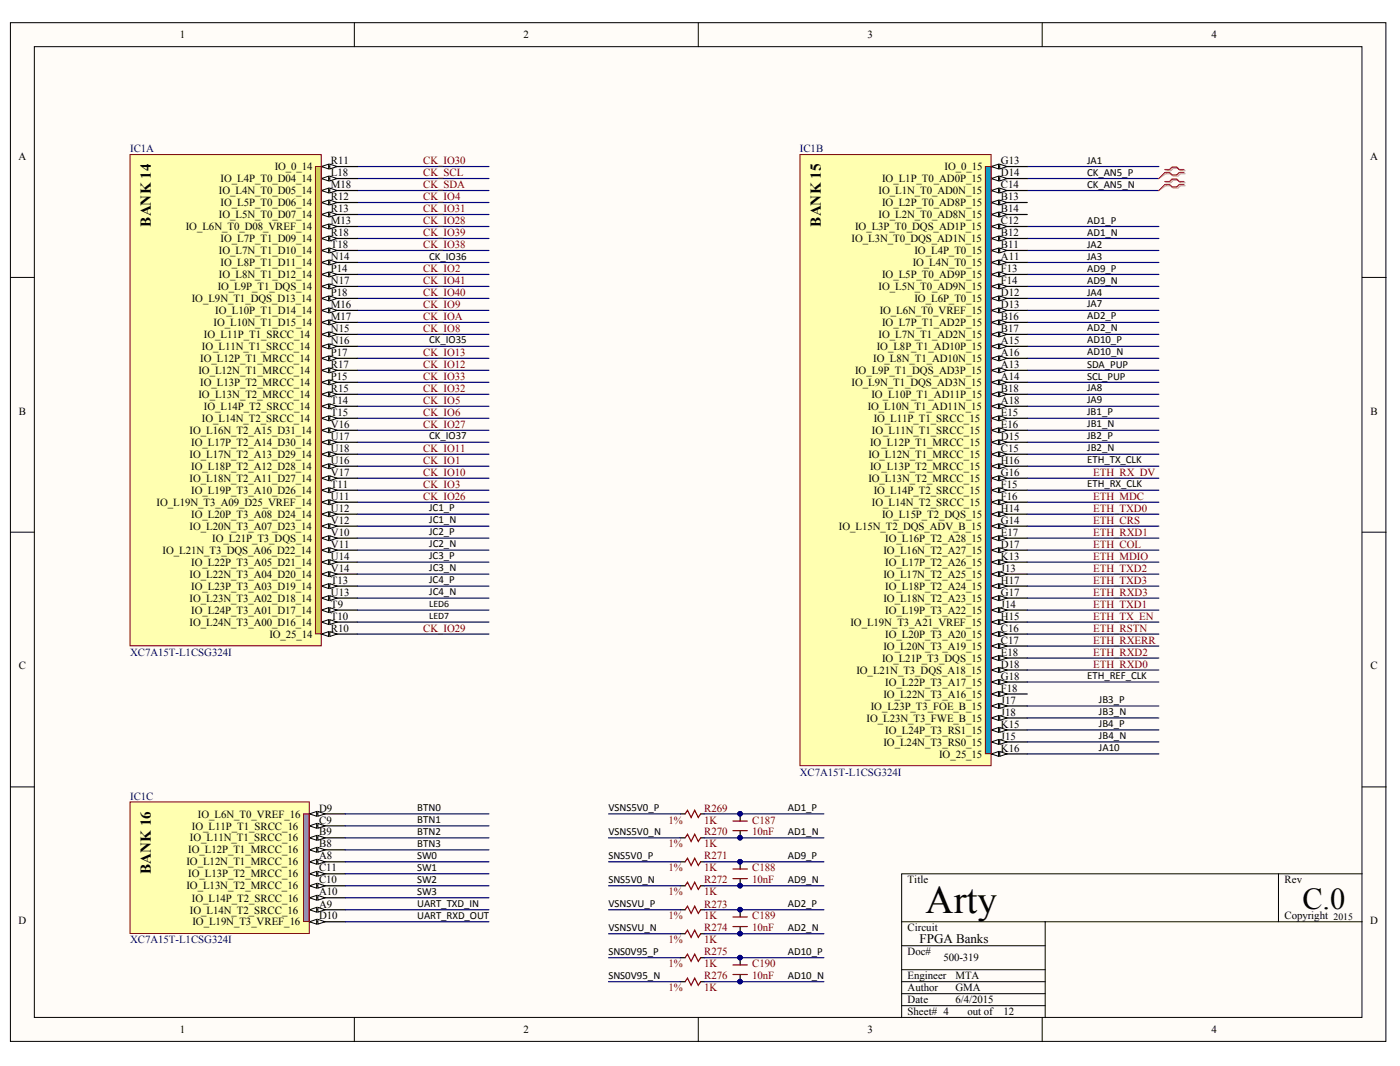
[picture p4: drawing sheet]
<svg xmlns="http://www.w3.org/2000/svg" width="267mm" height="203mm" viewBox="0 0 267 203" stroke-linecap="round" stroke-linejoin="round" font-family="sans-serif">
<defs><g id="words">
<text font-size="7.4" x="176.6" y="174.1">Arty</text>
<text font-size="5.8" x="248.4" y="173.3">C.0</text>
<g font-size="2.9">
<text x="28.8" y="43.2" transform="rotate(-90 28.8 43.2)">BANK 14</text>
<text x="156.5" y="43.2" transform="rotate(-90 156.5 43.2)">BANK 15</text>
<text x="28.8" y="166.6" transform="rotate(-90 28.8 166.6)">BANK 16</text>
</g>
<text font-size="2.5" x="175.4" y="179.8">FPGA Banks</text>
<g font-size="2.1">
<text x="34.3" y="7.3">1</text>
<text x="99.9" y="7.3">2</text>
<text x="165.5" y="7.3">3</text>
<text x="231.1" y="7.3">4</text>
<text x="3.5" y="30.4">A</text>
<text x="42.1" y="34.7">IO_L4P_T0_D04_14</text>
<text x="52.4" y="32.5">IO_0_14</text>
<text x="63.1" y="31.3">R11</text>
<text x="63.1" y="33.6">L18</text>
<text x="63.1" y="35.9">M18</text>
<text x="168.3" y="34.7">IO_L1P_T0_AD0P_15</text>
<text x="180.2" y="32.5">IO_0_15</text>
<text x="190.9" y="31.3">G13</text>
<text x="190.9" y="33.6">D14</text>
<text x="190.9" y="35.9">C14</text>
<text x="207.4" y="31.2">JA1</text>
<text x="207.4" y="33.5">CK_AN5_P</text>
<text x="207.4" y="35.8">CK_AN5_N</text>
<text x="261.4" y="30.4">A</text>
<text x="41.7" y="37">IO_L4N_T0_D05_14</text>
<text x="41.7" y="41.6">IO_L5N_T0_D07_14</text>
<text x="42.1" y="39.3">IO_L5P_T0_D06_14</text>
<text x="63.1" y="38.2">R12</text>
<text x="63.1" y="40.4">R13</text>
<text x="167.6" y="37">IO_L1N_T0_AD0N_15</text>
<text x="167.6" y="41.6">IO_L2N_T0_AD8N_15</text>
<text x="168.3" y="39.3">IO_L2P_T0_AD8P_15</text>
<text x="190.9" y="38.2">B13</text>
<text x="190.9" y="40.4">B14</text>
<text x="35.4" y="43.9">IO_L6N_T0_D08_VREF_14</text>
<text x="42.1" y="46.1">IO_L7P_T1_D09_14</text>
<text x="63.1" y="42.7">M13</text>
<text x="63.1" y="45">R18</text>
<text x="63.1" y="47.3">T18</text>
<text x="162.4" y="46.1">IO_L3N_T0_DQS_AD1N_15</text>
<text x="163.1" y="43.9">IO_L3P_T0_DQS_AD1P_15</text>
<text x="190.9" y="42.7">C12</text>
<text x="190.9" y="45">B12</text>
<text x="190.9" y="47.3">B11</text>
<text x="207.4" y="47.2">JA2</text>
<text x="207.4" y="44.9">AD1_N</text>
<text x="207.4" y="42.6">AD1_P</text>
<text x="41.7" y="48.4">IO_L7N_T1_D10_14</text>
<text x="41.7" y="53">IO_L8N_T1_D12_14</text>
<text x="42.1" y="50.7">IO_L8P_T1_D11_14</text>
<text x="63.1" y="49.6">N14</text>
<text x="63.1" y="51.8">P14</text>
<text x="81.9" y="49.5">CK_IO36</text>
<text x="168.3" y="53">IO_L5P_T0_AD9P_15</text>
<text x="174.1" y="50.7">IO_L4N_T0_15</text>
<text x="174.4" y="48.4">IO_L4P_T0_15</text>
<text x="190.9" y="49.6">A11</text>
<text x="190.9" y="51.8">F13</text>
<text x="207.4" y="49.5">JA3</text>
<text x="207.4" y="51.8">AD9_P</text>
<text x="36.6" y="57.6">IO_L9N_T1_DQS_D13_14</text>
<text x="41.1" y="59.9">IO_L10P_T1_D14_14</text>
<text x="41.5" y="55.3">IO_L9P_T1_DQS_14</text>
<text x="63.1" y="54.1">N17</text>
<text x="63.1" y="56.5">P18</text>
<text x="63.1" y="58.7">M16</text>
<text x="167.6" y="55.3">IO_L5N_T0_AD9N_15</text>
<text x="167.8" y="59.9">IO_L6N_T0_VREF_15</text>
<text x="174.4" y="57.6">IO_L6P_T0_15</text>
<text x="190.9" y="54.1">F14</text>
<text x="190.9" y="56.5">D12</text>
<text x="190.9" y="58.7">D13</text>
<text x="207.4" y="56.3">JA4</text>
<text x="207.4" y="58.6">JA7</text>
<text x="207.4" y="54">AD9_N</text>
<text x="38.9" y="64.4">IO_L11P_T1_SRCC_14</text>
<text x="40.7" y="62.2">IO_L10N_T1_D15_14</text>
<text x="63.1" y="61">M17</text>
<text x="63.1" y="63.3">N15</text>
<text x="63.1" y="65.6">N16</text>
<text x="81.9" y="65.5">CK_IO35</text>
<text x="167.6" y="64.4">IO_L7N_T1_AD2N_15</text>
<text x="168.3" y="62.2">IO_L7P_T1_AD2P_15</text>
<text x="190.9" y="61">B16</text>
<text x="190.9" y="63.3">B17</text>
<text x="190.9" y="65.6">A15</text>
<text x="207.4" y="63.2">AD2_N</text>
<text x="207.4" y="60.9">AD2_P</text>
<text x="207.4" y="65.5">AD10_P</text>
<text x="37.8" y="71.3">IO_L12N_T1_MRCC_14</text>
<text x="38.2" y="69">IO_L12P_T1_MRCC_14</text>
<text x="38.5" y="66.7">IO_L11N_T1_SRCC_14</text>
<text x="63.1" y="67.9">P17</text>
<text x="63.1" y="70.1">R17</text>
<text x="163.1" y="71.3">IO_L9P_T1_DQS_AD3P_15</text>
<text x="166.6" y="69">IO_L8N_T1_AD10N_15</text>
<text x="167.2" y="66.7">IO_L8P_T1_AD10P_15</text>
<text x="190.9" y="67.9">A16</text>
<text x="190.9" y="70.1">A13</text>
<text x="207.4" y="70.1">SDA_PUP</text>
<text x="207.4" y="67.7">AD10_N</text>
<text x="37.8" y="75.8">IO_L13N_T2_MRCC_14</text>
<text x="38.2" y="73.6">IO_L13P_T2_MRCC_14</text>
<text x="63.1" y="72.4">P15</text>
<text x="63.1" y="74.7">R15</text>
<text x="63.1" y="77">T14</text>
<text x="162.4" y="73.6">IO_L9N_T1_DQS_AD3N_15</text>
<text x="166.2" y="75.8">IO_L10P_T1_AD11P_15</text>
<text x="190.9" y="72.4">A14</text>
<text x="190.9" y="74.7">B18</text>
<text x="190.9" y="77">A18</text>
<text x="207.4" y="74.6">JA8</text>
<text x="207.4" y="76.9">JA9</text>
<text x="207.4" y="72.3">SCL_PUP</text>
<text x="3.6" y="79">B</text>
<text x="36.2" y="82.7">IO_L16N_T2_A15_D31_14</text>
<text x="38.5" y="80.4">IO_L14N_T2_SRCC_14</text>
<text x="38.9" y="78.1">IO_L14P_T2_SRCC_14</text>
<text x="63.1" y="79.3">T15</text>
<text x="63.1" y="81.6">V16</text>
<text x="63.1" y="83.9">U17</text>
<text x="81.9" y="83.8">CK_IO37</text>
<text x="165.5" y="78.1">IO_L10N_T1_AD11N_15</text>
<text x="166.3" y="82.7">IO_L11N_T1_SRCC_15</text>
<text x="166.7" y="80.4">IO_L11P_T1_SRCC_15</text>
<text x="190.9" y="79.3">E15</text>
<text x="190.9" y="81.6">E16</text>
<text x="190.9" y="83.9">D15</text>
<text x="207.4" y="79.2">JB1_P</text>
<text x="207.4" y="81.5">JB1_N</text>
<text x="207.4" y="83.8">JB2_P</text>
<text x="261.4" y="79">B</text>
<text x="36.2" y="87.3">IO_L17N_T2_A13_D29_14</text>
<text x="36.5" y="85">IO_L17P_T2_A14_D30_14</text>
<text x="36.5" y="89.6">IO_L18P_T2_A12_D28_14</text>
<text x="63.1" y="86.2">U18</text>
<text x="63.1" y="88.4">U16</text>
<text x="165.6" y="87.3">IO_L12N_T1_MRCC_15</text>
<text x="166" y="85">IO_L12P_T1_MRCC_15</text>
<text x="166" y="89.6">IO_L13P_T2_MRCC_15</text>
<text x="190.9" y="86.2">C15</text>
<text x="190.9" y="88.4">H16</text>
<text x="207.4" y="88.3">ETH_TX_CLK</text>
<text x="207.4" y="86">JB2_N</text>
<text x="36.2" y="91.9">IO_L18N_T2_A11_D27_14</text>
<text x="36.5" y="94.1">IO_L19P_T3_A10_D26_14</text>
<text x="63.1" y="90.7">V17</text>
<text x="63.1" y="93">T11</text>
<text x="63.1" y="95.3">U11</text>
<text x="165.6" y="91.9">IO_L13N_T2_MRCC_15</text>
<text x="166.7" y="94.1">IO_L14P_T2_SRCC_15</text>
<text x="190.9" y="90.7">G16</text>
<text x="190.9" y="93">F15</text>
<text x="190.9" y="95.3">F16</text>
<text x="207.4" y="92.9">ETH_RX_CLK</text>
<text x="29.9" y="96.4">IO_L19N_T3_A09_D25_VREF_14</text>
<text x="36.2" y="101">IO_L20N_T3_A07_D23_14</text>
<text x="36.5" y="98.7">IO_L20P_T3_A08_D24_14</text>
<text x="63.1" y="97.6">U12</text>
<text x="63.1" y="99.8">V12</text>
<text x="81.9" y="97.4">JC1_P</text>
<text x="81.9" y="99.8">JC1_N</text>
<text x="160" y="101">IO_L15N_T2_DQS_ADV_B_15</text>
<text x="166.3" y="96.4">IO_L14N_T2_SRCC_15</text>
<text x="168.3" y="98.7">IO_L15P_T2_DQS_15</text>
<text x="190.9" y="97.6">H14</text>
<text x="190.9" y="99.8">G14</text>
<text x="31" y="105.6">IO_L21N_T3_DQS_A06_D22_14</text>
<text x="36.5" y="107.8">IO_L22P_T3_A05_D21_14</text>
<text x="40.5" y="103.3">IO_L21P_T3_DQS_14</text>
<text x="63.1" y="102.1">V10</text>
<text x="63.1" y="104.4">V11</text>
<text x="63.1" y="106.7">U14</text>
<text x="81.9" y="102">JC2_P</text>
<text x="81.9" y="104.3">JC2_N</text>
<text x="81.9" y="106.6">JC3_P</text>
<text x="168.5" y="105.6">IO_L16N_T2_A27_15</text>
<text x="168.9" y="103.3">IO_L16P_T2_A28_15</text>
<text x="168.9" y="107.8">IO_L17P_T2_A26_15</text>
<text x="190.9" y="102.1">E17</text>
<text x="190.9" y="104.4">D17</text>
<text x="190.9" y="106.7">K13</text>
<text x="36.2" y="110.1">IO_L22N_T3_A04_D20_14</text>
<text x="36.5" y="112.4">IO_L23P_T3_A03_D19_14</text>
<text x="63.1" y="109">V14</text>
<text x="63.1" y="111.3">T13</text>
<text x="63.1" y="113.6">U13</text>
<text x="81.9" y="108.9">JC3_N</text>
<text x="81.9" y="111.2">JC4_P</text>
<text x="81.9" y="113.5">JC4_N</text>
<text x="168.5" y="110.1">IO_L17N_T2_A25_15</text>
<text x="168.9" y="112.4">IO_L18P_T2_A24_15</text>
<text x="190.9" y="109">J13</text>
<text x="190.9" y="111.3">H17</text>
<text x="190.9" y="113.6">G17</text>
<text x="36.2" y="114.7">IO_L23N_T3_A02_D18_14</text>
<text x="36.2" y="119.3">IO_L24N_T3_A00_D16_14</text>
<text x="36.5" y="117">IO_L24P_T3_A01_D17_14</text>
<text x="63.1" y="115.9">T9</text>
<text x="63.1" y="118.1">T10</text>
<text x="162.2" y="119.3">IO_L19N_T3_A21_VREF_15</text>
<text x="168.5" y="114.7">IO_L18N_T2_A23_15</text>
<text x="168.9" y="117">IO_L19P_T3_A22_15</text>
<text x="190.9" y="115.9">J14</text>
<text x="190.9" y="118.1">H15</text>
<text x="51.4" y="121.6">IO_25_14</text>
<text x="63.1" y="120.4">R10</text>
<text x="168.5" y="123.9">IO_L20N_T3_A19_15</text>
<text x="168.9" y="121.6">IO_L20P_T3_A20_15</text>
<text x="190.9" y="120.4">C16</text>
<text x="190.9" y="122.7">C17</text>
<text x="190.9" y="125">E18</text>
<text x="3.6" y="127.6">C</text>
<text x="163.4" y="128.4">IO_L21N_T3_DQS_A18_15</text>
<text x="168.3" y="126.1">IO_L21P_T3_DQS_15</text>
<text x="168.9" y="130.7">IO_L22P_T3_A17_15</text>
<text x="190.9" y="127.3">D18</text>
<text x="190.9" y="129.6">G18</text>
<text x="190.9" y="131.8">F18</text>
<text x="207.4" y="129.5">ETH_REF_CLK</text>
<text x="261.4" y="127.6">C</text>
<text x="165.3" y="137.5">IO_L23N_T3_FWE_B_15</text>
<text x="166.1" y="135.3">IO_L23P_T3_FOE_B_15</text>
<text x="168.5" y="133">IO_L22N_T3_A16_15</text>
<text x="190.9" y="134.1">J17</text>
<text x="190.9" y="136.4">J18</text>
<text x="209.6" y="134">JB3_P</text>
<text x="209.6" y="136.3">JB3_N</text>
<text x="168.5" y="142.1">IO_L24N_T3_RS0_15</text>
<text x="168.9" y="139.8">IO_L24P_T3_RS1_15</text>
<text x="190.9" y="138.7">K15</text>
<text x="190.9" y="141">J15</text>
<text x="190.9" y="143.3">K16</text>
<text x="209.6" y="143.2">JA10</text>
<text x="209.6" y="140.9">JB4_N</text>
<text x="209.6" y="138.6">JB4_P</text>
<text x="179.1" y="144.4">IO_25_15</text>
<text x="37.8" y="155.8">IO_L6N_T0_VREF_16</text>
<text x="60.9" y="154.7">D9</text>
<text x="79.6" y="154.6">BTN0</text>
<text x="116.1" y="154.6">VSNS5V0_P</text>
<text x="150.3" y="154.6">AD1_P</text>
<text x="36.2" y="160.4">IO_L11N_T1_SRCC_16</text>
<text x="36.6" y="158.1">IO_L11P_T1_SRCC_16</text>
<text x="60.9" y="157">C9</text>
<text x="60.9" y="159.3">B9</text>
<text x="60.9" y="161.5">B8</text>
<text x="79.6" y="161.5">BTN3</text>
<text x="79.6" y="156.9">BTN1</text>
<text x="79.6" y="159.2">BTN2</text>
<text x="116.1" y="159.2">VSNS5V0_N</text>
<text x="150.3" y="159.2">AD1_N</text>
<text x="35.6" y="165">IO_L12N_T1_MRCC_16</text>
<text x="35.9" y="162.7">IO_L12P_T1_MRCC_16</text>
<text x="35.9" y="167.2">IO_L13P_T2_MRCC_16</text>
<text x="60.9" y="163.8">A8</text>
<text x="60.9" y="166.1">C11</text>
<text x="79.6" y="163.7">SW0</text>
<text x="79.6" y="166">SW1</text>
<text x="116.1" y="163.7">SNS5V0_P</text>
<text x="150.3" y="163.7">AD9_P</text>
<text x="35.6" y="169.5">IO_L13N_T2_MRCC_16</text>
<text x="36.6" y="171.9">IO_L14P_T2_SRCC_16</text>
<text x="60.9" y="168.4">C10</text>
<text x="60.9" y="170.7">A10</text>
<text x="60.9" y="173">A9</text>
<text x="79.6" y="168.3">SW2</text>
<text x="79.6" y="170.6">SW3</text>
<text x="79.6" y="172.9">UART_TXD_IN</text>
<text x="116.1" y="168.3">SNS5V0_N</text>
<text x="116.1" y="172.9">VSNSVU_P</text>
<text x="150.3" y="168.3">AD9_N</text>
<text x="150.3" y="172.9">AD2_P</text>
<text x="173.1" y="168.4">Title</text>
<text x="245" y="168.4">Rev</text>
<text x="3.5" y="176.1">D</text>
<text x="36.2" y="174.1">IO_L14N_T2_SRCC_16</text>
<text x="36.7" y="176.4">IO_L19N_T3_VREF_16</text>
<text x="60.9" y="175.3">D10</text>
<text x="79.6" y="175.1">UART_RXD_OUT</text>
<text x="116.1" y="177.4">VSNSVU_N</text>
<text x="150.3" y="177.4">AD2_N</text>
<text x="173.1" y="177.6">Circuit</text>
<text x="245" y="175.3">Copyright 2015</text>
<text x="261.4" y="176.1">D</text>
<text x="116.1" y="182">SNS0V95_P</text>
<text x="150.3" y="182">AD10_P</text>
<text x="173.1" y="182.1">Doc#</text>
<text x="180" y="183.3">500-319</text>
<text x="116.1" y="186.6">SNS0V95_N</text>
<text x="150.3" y="186.6">AD10_N</text>
<text x="173.1" y="186.7">Engineer</text>
<text x="173.1" y="189">Author</text>
<text x="173.1" y="191.2">Date</text>
<text x="182.3" y="189">GMA</text>
<text x="182.3" y="186.7">MTA</text>
<text x="182.3" y="191.2">6/4/2015</text>
<text x="34.3" y="197">1</text>
<text x="99.9" y="197">2</text>
<text x="165.5" y="197">3</text>
<text x="173.1" y="193.5">Sheet# 4</text>
<text x="184.5" y="193.5">out of</text>
<text x="191.4" y="193.5">12</text>
<text x="231.1" y="197">4</text>
</g>
<g font-size="2.1" fill="#000080">
<text x="24.8" y="29">IC1A</text>
<text x="152.6" y="29">IC1B</text>
<text x="24.8" y="125">XC7A15T-L1CSG324I</text>
<text x="152.6" y="147.9">XC7A15T-L1CSG324I</text>
<text x="24.8" y="152.4">IC1C</text>
<text x="24.8" y="179.8">XC7A15T-L1CSG324I</text>
</g>
<g font-size="2.1" fill="#800000">
<text x="80.7" y="33.6">CK_SCL</text>
<text x="80.7" y="35.9">CK_SDA</text>
<text x="80.7" y="31.3">CK_IO30</text>
<text x="80.7" y="38.2">CK_IO4</text>
<text x="80.7" y="40.4">CK_IO31</text>
<text x="80.7" y="42.7">CK_IO28</text>
<text x="80.7" y="45">CK_IO39</text>
<text x="80.7" y="47.3">CK_IO38</text>
<text x="80.7" y="51.8">CK_IO2</text>
<text x="80.7" y="58.7">CK_IO9</text>
<text x="80.7" y="54.1">CK_IO41</text>
<text x="80.7" y="56.5">CK_IO40</text>
<text x="80.7" y="61">CK_IOA</text>
<text x="80.7" y="63.3">CK_IO8</text>
<text x="80.7" y="67.9">CK_IO13</text>
<text x="80.7" y="70.1">CK_IO12</text>
<text x="80.7" y="72.4">CK_IO33</text>
<text x="80.7" y="74.7">CK_IO32</text>
<text x="80.7" y="77">CK_IO5</text>
<text x="80.7" y="79.3">CK_IO6</text>
<text x="80.7" y="81.6">CK_IO27</text>
<text x="80.7" y="88.4">CK_IO1</text>
<text x="80.7" y="86.2">CK_IO11</text>
<text x="80.7" y="93">CK_IO3</text>
<text x="80.7" y="95.3">CK_IO26</text>
<text x="80.7" y="90.7">CK_IO10</text>
<text x="208.5" y="95.3">ETH_MDC</text>
<text x="208.5" y="90.7">ETH_RX_DV</text>
<text x="208.5" y="99.8">ETH_CRS</text>
<text x="208.5" y="97.6">ETH_TXD0</text>
<text x="208.5" y="104.4">ETH_COL</text>
<text x="208.5" y="102.1">ETH_RXD1</text>
<text x="208.5" y="106.7">ETH_MDIO</text>
<text x="208.5" y="113.6">ETH_RXD3</text>
<text x="208.5" y="111.3">ETH_TXD3</text>
<text x="208.5" y="109">ETH_TXD2</text>
<text x="208.5" y="118.1">ETH_TX_EN</text>
<text x="208.5" y="115.9">ETH_TXD1</text>
<text x="80.7" y="120.4">CK_IO29</text>
<text x="208.5" y="120.4">ETH_RSTN</text>
<text x="208.5" y="122.7">ETH_RXERR</text>
<text x="208.5" y="125">ETH_RXD2</text>
<text x="208.5" y="127.3">ETH_RXD0</text>
<text x="134.3" y="154.7">R269</text>
<text x="127.5" y="157">1%</text>
<text x="127.5" y="161.5">1%</text>
<text x="134.3" y="157">1K</text>
<text x="134.3" y="161.5">1K</text>
<text x="134.3" y="159.3">R270</text>
<text x="143.5" y="159.3">10nF</text>
<text x="143.5" y="157">C187</text>
<text x="127.5" y="166.1">1%</text>
<text x="134.3" y="166.1">1K</text>
<text x="134.3" y="163.8">R271</text>
<text x="143.5" y="166.1">C188</text>
<text x="127.5" y="170.7">1%</text>
<text x="134.3" y="170.7">1K</text>
<text x="134.3" y="168.4">R272</text>
<text x="134.3" y="173">R273</text>
<text x="143.5" y="168.4">10nF</text>
<text x="127.5" y="175.3">1%</text>
<text x="127.5" y="179.8">1%</text>
<text x="134.3" y="175.3">1K</text>
<text x="134.3" y="179.8">1K</text>
<text x="134.3" y="177.6">R274</text>
<text x="143.5" y="177.6">10nF</text>
<text x="143.5" y="175.3">C189</text>
<text x="127.5" y="184.4">1%</text>
<text x="134.3" y="184.4">1K</text>
<text x="134.3" y="182.1">R275</text>
<text x="143.5" y="184.4">C190</text>
<text x="127.5" y="189">1%</text>
<text x="134.3" y="189">1K</text>
<text x="134.3" y="186.7">R276</text>
<text x="143.5" y="186.7">10nF</text>
</g>
<g font-size="1.9">
<text x="81.9" y="118.1">LED7</text>
<text x="81.9" y="115.8">LED6</text>
</g>
</g></defs>
<g fill="#fffcf8" stroke="#000" stroke-width=".19">
<path d="M2 4.3h262.4v194.2h-262.4z"/>
<path d="M6.6 8.9h253.2v185h-253.2z"/>
</g>
<g fill="none" stroke="#000" stroke-width=".19">
<path d="M67.6 4.3v4.6M133.2 4.3v4.6M198.8 4.3v4.6M2 52.9h4.6M259.8 52.9h4.6M2 101.4h4.6M259.8 101.4h4.6M2 150h4.6M259.8 150h4.6M172 175.7h87.8M199.4 175.7v18.3M243.9 166.6v9.1"/>
<path d="M259.8 166.6h-87.8v27.4M67.6 194v4.6M133.2 194v4.6M172 189.4h27.4M172 191.7h27.4M172 180.3h27.4M172 187.1h27.4M172 184.8h27.4M198.8 194v4.6"/>
</g>
<g fill="none" stroke="#000080" stroke-width=".23">
<path d="M68.2 31.7h25.1M68.2 34h25.1M68.2 36.3h25.1M68.2 38.6h25.1M196 31.7h25.1M196 34h25.1M196 36.3h25.1M68.2 40.9h25.1M68.2 43.2h25.1M68.2 45.5h25.1M68.2 47.7h25.1M68.2 50h25.1"/>
<path d="M68.2 52.3h25.1M68.2 54.6h25.1M68.2 56.9h25.1M68.2 59.2h25.1M196 43.2h25.1M196 45.5h25.1M196 47.7h25.1M196 50h25.1M196 52.3h25.1M196 54.6h25.1M196 56.9h25.1M196 59.2h25.1"/>
<path d="M68.2 61.5h25.1M68.2 63.7h25.1M68.2 66h25.1M68.2 68.3h25.1M68.2 70.6h25.1M68.2 72.9h25.1M68.2 75.2h25.1M68.2 77.4h25.1M68.2 79.7h25.1M196 61.5h25.1M196 63.7h25.1M196 66h25.1"/>
<path d="M196 68.3h25.1M196 70.6h25.1M196 72.9h25.1M196 75.2h25.1M196 77.4h25.1M196 79.7h25.1M68.2 82h25.1M68.2 84.3h25.1M68.2 86.6h25.1M68.2 88.9h25.1M68.2 91.2h25.1M68.2 93.4h25.1"/>
<path d="M68.2 95.7h25.1M68.2 98h25.1M196 82h25.1M196 84.3h25.1M196 86.6h25.1M196 88.9h25.1M196 91.2h25.1M196 93.4h25.1M196 95.7h25.1M196 98h25.1M68.2 100.3h25.1M68.2 102.6h25.1"/>
<path d="M68.2 104.9h25.1M68.2 107.2h25.1M68.2 109.4h25.1M68.2 111.7h25.1M68.2 114h25.1M68.2 116.3h25.1M68.2 118.6h25.1M196 100.3h25.1M196 102.6h25.1M196 104.9h25.1M196 107.2h25.1M196 109.4h25.1"/>
<path d="M196 111.7h25.1M196 114h25.1M196 116.3h25.1M196 118.6h25.1M68.2 120.9h25.1M196 120.9h25.1M196 123.1h25.1M196 125.4h25.1M196 127.7h25.1M196 130h25.1M196 134.6h25.1M196 136.9h25.1"/>
<path d="M196 139.1h25.1M196 141.4h25.1M196 143.7h25.1"/>
</g>
<path d="M24.8 29.5h36.5v93.6h-36.5z" fill="#ffffb0" stroke="#800000" stroke-width=".19"/>
<path d="M61.3 31.7h6.9" fill="none" stroke="#000" stroke-width=".23"/>
<g fill="#fffcf8" stroke="#000" stroke-width=".19">
<path d="M61.3 31.7l1.4-.4v.9z"/>
<path d="M62.9 31.3l1.4 .4-1.4 .5z"/>
</g>
<path d="M61.3 34h6.9" fill="none" stroke="#000" stroke-width=".23"/>
<g fill="#fffcf8" stroke="#000" stroke-width=".19">
<path d="M61.3 34l1.4-.4v.9z"/>
<path d="M62.9 33.6l1.4 .4-1.4 .5z"/>
</g>
<path d="M61.3 36.3h6.9" fill="none" stroke="#000" stroke-width=".23"/>
<g fill="#fffcf8" stroke="#000" stroke-width=".19">
<path d="M61.3 36.3l1.4-.4v.9z"/>
<path d="M62.9 35.9l1.4 .4-1.4 .5z"/>
</g>
<path d="M61.3 38.6h6.9" fill="none" stroke="#000" stroke-width=".23"/>
<g fill="#fffcf8" stroke="#000" stroke-width=".19">
<path d="M61.3 38.6l1.4-.5v1z"/>
<path d="M62.9 38.1l1.4 .5-1.4 .5z"/>
</g>
<path d="M61.3 40.9h6.9" fill="none" stroke="#000" stroke-width=".23"/>
<g fill="#fffcf8" stroke="#000" stroke-width=".19">
<path d="M61.3 40.9l1.4-.5v.9z"/>
<path d="M62.9 40.4l1.4 .5-1.4 .4z"/>
</g>
<path d="M61.3 43.2h6.9" fill="none" stroke="#000" stroke-width=".23"/>
<g fill="#fffcf8" stroke="#000" stroke-width=".19">
<path d="M61.3 43.2l1.4-.5v.9z"/>
<path d="M62.9 42.7l1.4 .5-1.4 .4z"/>
</g>
<path d="M61.3 45.5h6.9" fill="none" stroke="#000" stroke-width=".23"/>
<g fill="#fffcf8" stroke="#000" stroke-width=".19">
<path d="M61.3 45.5l1.4-.5v.9z"/>
<path d="M62.9 45l1.4 .5-1.4 .4z"/>
</g>
<path d="M61.3 47.7h6.9" fill="none" stroke="#000" stroke-width=".23"/>
<g fill="#fffcf8" stroke="#000" stroke-width=".19">
<path d="M61.3 47.7l1.4-.4v.9z"/>
<path d="M62.9 47.3l1.4 .4-1.4 .5z"/>
</g>
<path d="M61.3 50h6.9" fill="none" stroke="#000" stroke-width=".23"/>
<g fill="#fffcf8" stroke="#000" stroke-width=".19">
<path d="M61.3 50l1.4-.4v.9z"/>
<path d="M62.9 49.6l1.4 .4-1.4 .5z"/>
</g>
<path d="M61.3 52.3h6.9" fill="none" stroke="#000" stroke-width=".23"/>
<g fill="#fffcf8" stroke="#000" stroke-width=".19">
<path d="M61.3 52.3l1.4-.4v.9z"/>
<path d="M62.9 51.9l1.4 .4-1.4 .5z"/>
</g>
<path d="M61.3 54.6h6.9" fill="none" stroke="#000" stroke-width=".23"/>
<g fill="#fffcf8" stroke="#000" stroke-width=".19">
<path d="M61.3 54.6l1.4-.5v1z"/>
<path d="M62.9 54.1l1.4 .5-1.4 .5z"/>
</g>
<path d="M61.3 56.9h6.9" fill="none" stroke="#000" stroke-width=".23"/>
<g fill="#fffcf8" stroke="#000" stroke-width=".19">
<path d="M61.3 56.9l1.4-.5v.9z"/>
<path d="M62.9 56.4l1.4 .5-1.4 .4z"/>
</g>
<path d="M61.3 59.2h6.9" fill="none" stroke="#000" stroke-width=".23"/>
<g fill="#fffcf8" stroke="#000" stroke-width=".19">
<path d="M61.3 59.2l1.4-.5v.9z"/>
<path d="M62.9 58.7l1.4 .5-1.4 .4z"/>
</g>
<path d="M61.3 61.5h6.9" fill="none" stroke="#000" stroke-width=".23"/>
<g fill="#fffcf8" stroke="#000" stroke-width=".19">
<path d="M61.3 61.5l1.4-.5v.9z"/>
<path d="M62.9 61l1.4 .5-1.4 .4z"/>
</g>
<path d="M61.3 63.7h6.9" fill="none" stroke="#000" stroke-width=".23"/>
<path d="M61.3 63.3l-.9 .4 .9 .5" fill="none" stroke="#000" stroke-width=".19"/>
<g fill="#fffcf8" stroke="#000" stroke-width=".19">
<path d="M61.3 63.7l1.4-.4v.9z"/>
<path d="M62.9 63.3l1.4 .4-1.4 .5z"/>
</g>
<path d="M61.3 66h6.9" fill="none" stroke="#000" stroke-width=".23"/>
<path d="M61.3 65.6l-.9 .4 .9 .5" fill="none" stroke="#000" stroke-width=".19"/>
<g fill="#fffcf8" stroke="#000" stroke-width=".19">
<path d="M61.3 66l1.4-.4v.9z"/>
<path d="M62.9 65.6l1.4 .4-1.4 .5z"/>
</g>
<path d="M61.3 68.3h6.9" fill="none" stroke="#000" stroke-width=".23"/>
<path d="M61.3 67.9l-.9 .4 .9 .5" fill="none" stroke="#000" stroke-width=".19"/>
<g fill="#fffcf8" stroke="#000" stroke-width=".19">
<path d="M61.3 68.3l1.4-.4v.9z"/>
<path d="M62.9 67.9l1.4 .4-1.4 .5z"/>
</g>
<path d="M61.3 70.6h6.9" fill="none" stroke="#000" stroke-width=".23"/>
<path d="M61.3 70.1l-.9 .5 .9 .5" fill="none" stroke="#000" stroke-width=".19"/>
<g fill="#fffcf8" stroke="#000" stroke-width=".19">
<path d="M61.3 70.6l1.4-.5v1z"/>
<path d="M62.9 70.1l1.4 .5-1.4 .5z"/>
</g>
<path d="M61.3 72.9h6.9" fill="none" stroke="#000" stroke-width=".23"/>
<path d="M61.3 72.4l-.9 .5 .9 .4" fill="none" stroke="#000" stroke-width=".19"/>
<g fill="#fffcf8" stroke="#000" stroke-width=".19">
<path d="M61.3 72.9l1.4-.5v.9z"/>
<path d="M62.9 72.4l1.4 .5-1.4 .4z"/>
</g>
<path d="M61.3 75.2h6.9" fill="none" stroke="#000" stroke-width=".23"/>
<path d="M61.3 74.7l-.9 .5 .9 .4" fill="none" stroke="#000" stroke-width=".19"/>
<g fill="#fffcf8" stroke="#000" stroke-width=".19">
<path d="M61.3 75.2l1.4-.5v.9z"/>
<path d="M62.9 74.7l1.4 .5-1.4 .4z"/>
</g>
<path d="M61.3 77.4h6.9" fill="none" stroke="#000" stroke-width=".23"/>
<path d="M61.3 77l-.9 .4 .9 .5" fill="none" stroke="#000" stroke-width=".19"/>
<g fill="#fffcf8" stroke="#000" stroke-width=".19">
<path d="M61.3 77.4l1.4-.4v.9z"/>
<path d="M62.9 77l1.4 .4-1.4 .5z"/>
</g>
<path d="M61.3 79.7h6.9" fill="none" stroke="#000" stroke-width=".23"/>
<path d="M61.3 79.3l-.9 .4 .9 .5" fill="none" stroke="#000" stroke-width=".19"/>
<g fill="#fffcf8" stroke="#000" stroke-width=".19">
<path d="M61.3 79.7l1.4-.4v.9z"/>
<path d="M62.9 79.3l1.4 .4-1.4 .5z"/>
</g>
<path d="M61.3 82h6.9" fill="none" stroke="#000" stroke-width=".23"/>
<g fill="#fffcf8" stroke="#000" stroke-width=".19">
<path d="M61.3 82l1.4-.4v.9z"/>
<path d="M62.9 81.6l1.4 .4-1.4 .5z"/>
</g>
<path d="M61.3 84.3h6.9" fill="none" stroke="#000" stroke-width=".23"/>
<g fill="#fffcf8" stroke="#000" stroke-width=".19">
<path d="M61.3 84.3l1.4-.5v1z"/>
<path d="M62.9 83.8l1.4 .5-1.4 .5z"/>
</g>
<path d="M61.3 86.6h6.9" fill="none" stroke="#000" stroke-width=".23"/>
<g fill="#fffcf8" stroke="#000" stroke-width=".19">
<path d="M61.3 86.6l1.4-.5v.9z"/>
<path d="M62.9 86.1l1.4 .5-1.4 .4z"/>
</g>
<path d="M61.3 88.9h6.9" fill="none" stroke="#000" stroke-width=".23"/>
<g fill="#fffcf8" stroke="#000" stroke-width=".19">
<path d="M61.3 88.9l1.4-.5v.9z"/>
<path d="M62.9 88.4l1.4 .5-1.4 .4z"/>
</g>
<path d="M61.3 91.2h6.9" fill="none" stroke="#000" stroke-width=".23"/>
<g fill="#fffcf8" stroke="#000" stroke-width=".19">
<path d="M61.3 91.2l1.4-.5v.9z"/>
<path d="M62.9 90.7l1.4 .5-1.4 .4z"/>
</g>
<path d="M61.3 93.4h6.9" fill="none" stroke="#000" stroke-width=".23"/>
<g fill="#fffcf8" stroke="#000" stroke-width=".19">
<path d="M61.3 93.4l1.4-.4v.9z"/>
<path d="M62.9 93l1.4 .4-1.4 .5z"/>
</g>
<path d="M61.3 95.7h6.9" fill="none" stroke="#000" stroke-width=".23"/>
<g fill="#fffcf8" stroke="#000" stroke-width=".19">
<path d="M61.3 95.7l1.4-.4v.9z"/>
<path d="M62.9 95.3l1.4 .4-1.4 .5z"/>
</g>
<path d="M61.3 98h6.9" fill="none" stroke="#000" stroke-width=".23"/>
<g fill="#fffcf8" stroke="#000" stroke-width=".19">
<path d="M61.3 98l1.4-.4v.9z"/>
<path d="M62.9 97.6l1.4 .4-1.4 .5z"/>
</g>
<path d="M61.3 100.3h6.9" fill="none" stroke="#000" stroke-width=".23"/>
<g fill="#fffcf8" stroke="#000" stroke-width=".19">
<path d="M61.3 100.3l1.4-.5v1z"/>
<path d="M62.9 99.8l1.4 .5-1.4 .5z"/>
</g>
<path d="M61.3 102.6h6.9" fill="none" stroke="#000" stroke-width=".23"/>
<g fill="#fffcf8" stroke="#000" stroke-width=".19">
<path d="M61.3 102.6l1.4-.5v.9z"/>
<path d="M62.9 102.1l1.4 .5-1.4 .4z"/>
</g>
<path d="M61.3 104.9h6.9" fill="none" stroke="#000" stroke-width=".23"/>
<g fill="#fffcf8" stroke="#000" stroke-width=".19">
<path d="M61.3 104.9l1.4-.5v.9z"/>
<path d="M62.9 104.4l1.4 .5-1.4 .4z"/>
</g>
<path d="M61.3 107.2h6.9" fill="none" stroke="#000" stroke-width=".23"/>
<g fill="#fffcf8" stroke="#000" stroke-width=".19">
<path d="M61.3 107.2l1.4-.5v.9z"/>
<path d="M62.9 106.7l1.4 .5-1.4 .4z"/>
</g>
<path d="M61.3 109.4h6.9" fill="none" stroke="#000" stroke-width=".23"/>
<g fill="#fffcf8" stroke="#000" stroke-width=".19">
<path d="M61.3 109.4l1.4-.4v.9z"/>
<path d="M62.9 109l1.4 .4-1.4 .5z"/>
</g>
<path d="M61.3 111.7h6.9" fill="none" stroke="#000" stroke-width=".23"/>
<g fill="#fffcf8" stroke="#000" stroke-width=".19">
<path d="M61.3 111.7l1.4-.4v.9z"/>
<path d="M62.9 111.3l1.4 .4-1.4 .5z"/>
</g>
<path d="M61.3 114h6.9" fill="none" stroke="#000" stroke-width=".23"/>
<g fill="#fffcf8" stroke="#000" stroke-width=".19">
<path d="M61.3 114l1.4-.4v.9z"/>
<path d="M62.9 113.6l1.4 .4-1.4 .5z"/>
</g>
<path d="M61.3 116.3h6.9" fill="none" stroke="#000" stroke-width=".23"/>
<g fill="#fffcf8" stroke="#000" stroke-width=".19">
<path d="M61.3 116.3l1.4-.5v1z"/>
<path d="M62.9 115.8l1.4 .5-1.4 .5z"/>
</g>
<path d="M61.3 118.6h6.9" fill="none" stroke="#000" stroke-width=".23"/>
<g fill="#fffcf8" stroke="#000" stroke-width=".19">
<path d="M61.3 118.6l1.4-.5v.9z"/>
<path d="M62.9 118.1l1.4 .5-1.4 .4z"/>
</g>
<path d="M61.3 120.9h6.9" fill="none" stroke="#000" stroke-width=".23"/>
<g fill="#fffcf8" stroke="#000" stroke-width=".19">
<path d="M61.3 120.9l1.4-.5v.9z"/>
<path d="M62.9 120.4l1.4 .5-1.4 .4z"/>
</g>
<path d="M60.2 31.7h1.1v89.1h-1.1z" fill="#cccd4f" stroke="#800000" stroke-width=".19"/>
<path d="M152.6 29.5h36.5v116.5h-36.5z" fill="#ffffb0" stroke="#800000" stroke-width=".19"/>
<path d="M189.1 31.7h6.9" fill="none" stroke="#000" stroke-width=".23"/>
<g fill="#fffcf8" stroke="#000" stroke-width=".19">
<path d="M189.1 31.7l1.4-.4v.9z"/>
<path d="M190.7 31.3l1.4 .4-1.4 .5z"/>
</g>
<path d="M189.1 34h6.9" fill="none" stroke="#000" stroke-width=".23"/>
<g fill="#fffcf8" stroke="#000" stroke-width=".19">
<path d="M189.1 34l1.4-.4v.9z"/>
<path d="M190.7 33.6l1.4 .4-1.4 .5z"/>
</g>
<path d="M189.1 36.3h6.9" fill="none" stroke="#000" stroke-width=".23"/>
<g fill="#fffcf8" stroke="#000" stroke-width=".19">
<path d="M189.1 36.3l1.4-.4v.9z"/>
<path d="M190.7 35.9l1.4 .4-1.4 .5z"/>
</g>
<path d="M189.1 38.6h6.9" fill="none" stroke="#000" stroke-width=".23"/>
<g fill="#fffcf8" stroke="#000" stroke-width=".19">
<path d="M189.1 38.6l1.4-.5v1z"/>
<path d="M190.7 38.1l1.4 .5-1.4 .5z"/>
</g>
<path d="M189.1 40.9h6.9" fill="none" stroke="#000" stroke-width=".23"/>
<g fill="#fffcf8" stroke="#000" stroke-width=".19">
<path d="M189.1 40.9l1.4-.5v.9z"/>
<path d="M190.7 40.4l1.4 .5-1.4 .4z"/>
</g>
<path d="M189.1 43.2h6.9" fill="none" stroke="#000" stroke-width=".23"/>
<g fill="#fffcf8" stroke="#000" stroke-width=".19">
<path d="M189.1 43.2l1.4-.5v.9z"/>
<path d="M190.7 42.7l1.4 .5-1.4 .4z"/>
</g>
<path d="M189.1 45.5h6.9" fill="none" stroke="#000" stroke-width=".23"/>
<g fill="#fffcf8" stroke="#000" stroke-width=".19">
<path d="M189.1 45.5l1.4-.5v.9z"/>
<path d="M190.7 45l1.4 .5-1.4 .4z"/>
</g>
<path d="M189.1 47.7h6.9" fill="none" stroke="#000" stroke-width=".23"/>
<g fill="#fffcf8" stroke="#000" stroke-width=".19">
<path d="M189.1 47.7l1.4-.4v.9z"/>
<path d="M190.7 47.3l1.4 .4-1.4 .5z"/>
</g>
<path d="M189.1 50h6.9" fill="none" stroke="#000" stroke-width=".23"/>
<g fill="#fffcf8" stroke="#000" stroke-width=".19">
<path d="M189.1 50l1.4-.4v.9z"/>
<path d="M190.7 49.6l1.4 .4-1.4 .5z"/>
</g>
<path d="M189.1 52.3h6.9" fill="none" stroke="#000" stroke-width=".23"/>
<g fill="#fffcf8" stroke="#000" stroke-width=".19">
<path d="M189.1 52.3l1.4-.4v.9z"/>
<path d="M190.7 51.9l1.4 .4-1.4 .5z"/>
</g>
<path d="M189.1 54.6h6.9" fill="none" stroke="#000" stroke-width=".23"/>
<g fill="#fffcf8" stroke="#000" stroke-width=".19">
<path d="M189.1 54.6l1.4-.5v1z"/>
<path d="M190.7 54.1l1.4 .5-1.4 .5z"/>
</g>
<path d="M189.1 56.9h6.9" fill="none" stroke="#000" stroke-width=".23"/>
<g fill="#fffcf8" stroke="#000" stroke-width=".19">
<path d="M189.1 56.9l1.4-.5v.9z"/>
<path d="M190.7 56.4l1.4 .5-1.4 .4z"/>
</g>
<path d="M189.1 59.2h6.9" fill="none" stroke="#000" stroke-width=".23"/>
<g fill="#fffcf8" stroke="#000" stroke-width=".19">
<path d="M189.1 59.2l1.4-.5v.9z"/>
<path d="M190.7 58.7l1.4 .5-1.4 .4z"/>
</g>
<path d="M189.1 61.5h6.9" fill="none" stroke="#000" stroke-width=".23"/>
<g fill="#fffcf8" stroke="#000" stroke-width=".19">
<path d="M189.1 61.5l1.4-.5v.9z"/>
<path d="M190.7 61l1.4 .5-1.4 .4z"/>
</g>
<path d="M189.1 63.7h6.9" fill="none" stroke="#000" stroke-width=".23"/>
<g fill="#fffcf8" stroke="#000" stroke-width=".19">
<path d="M189.1 63.7l1.4-.4v.9z"/>
<path d="M190.7 63.3l1.4 .4-1.4 .5z"/>
</g>
<path d="M189.1 66h6.9" fill="none" stroke="#000" stroke-width=".23"/>
<g fill="#fffcf8" stroke="#000" stroke-width=".19">
<path d="M189.1 66l1.4-.4v.9z"/>
<path d="M190.7 65.6l1.4 .4-1.4 .5z"/>
</g>
<path d="M189.1 68.3h6.9" fill="none" stroke="#000" stroke-width=".23"/>
<g fill="#fffcf8" stroke="#000" stroke-width=".19">
<path d="M189.1 68.3l1.4-.4v.9z"/>
<path d="M190.7 67.9l1.4 .4-1.4 .5z"/>
</g>
<path d="M189.1 70.6h6.9" fill="none" stroke="#000" stroke-width=".23"/>
<g fill="#fffcf8" stroke="#000" stroke-width=".19">
<path d="M189.1 70.6l1.4-.5v1z"/>
<path d="M190.7 70.1l1.4 .5-1.4 .5z"/>
</g>
<path d="M189.1 72.9h6.9" fill="none" stroke="#000" stroke-width=".23"/>
<g fill="#fffcf8" stroke="#000" stroke-width=".19">
<path d="M189.1 72.9l1.4-.5v.9z"/>
<path d="M190.7 72.4l1.4 .5-1.4 .4z"/>
</g>
<path d="M189.1 75.2h6.9" fill="none" stroke="#000" stroke-width=".23"/>
<g fill="#fffcf8" stroke="#000" stroke-width=".19">
<path d="M189.1 75.2l1.4-.5v.9z"/>
<path d="M190.7 74.7l1.4 .5-1.4 .4z"/>
</g>
<path d="M189.1 77.4h6.9" fill="none" stroke="#000" stroke-width=".23"/>
<g fill="#fffcf8" stroke="#000" stroke-width=".19">
<path d="M189.1 77.4l1.4-.4v.9z"/>
<path d="M190.7 77l1.4 .4-1.4 .5z"/>
</g>
<path d="M189.1 79.7h6.9" fill="none" stroke="#000" stroke-width=".23"/>
<path d="M189.1 79.3l-.9 .4 .9 .5" fill="none" stroke="#000" stroke-width=".19"/>
<g fill="#fffcf8" stroke="#000" stroke-width=".19">
<path d="M189.1 79.7l1.4-.4v.9z"/>
<path d="M190.7 79.3l1.4 .4-1.4 .5z"/>
</g>
<path d="M189.1 82h6.9" fill="none" stroke="#000" stroke-width=".23"/>
<path d="M189.1 81.6l-.9 .4 .9 .5" fill="none" stroke="#000" stroke-width=".19"/>
<g fill="#fffcf8" stroke="#000" stroke-width=".19">
<path d="M189.1 82l1.4-.4v.9z"/>
<path d="M190.7 81.6l1.4 .4-1.4 .5z"/>
</g>
<path d="M189.1 84.3h6.9" fill="none" stroke="#000" stroke-width=".23"/>
<path d="M189.1 83.8l-.9 .5 .9 .5" fill="none" stroke="#000" stroke-width=".19"/>
<g fill="#fffcf8" stroke="#000" stroke-width=".19">
<path d="M189.1 84.3l1.4-.5v1z"/>
<path d="M190.7 83.8l1.4 .5-1.4 .5z"/>
</g>
<path d="M189.1 86.6h6.9" fill="none" stroke="#000" stroke-width=".23"/>
<path d="M189.1 86.1l-.9 .5 .9 .4" fill="none" stroke="#000" stroke-width=".19"/>
<g fill="#fffcf8" stroke="#000" stroke-width=".19">
<path d="M189.1 86.6l1.4-.5v.9z"/>
<path d="M190.7 86.1l1.4 .5-1.4 .4z"/>
</g>
<path d="M189.1 88.9h6.9" fill="none" stroke="#000" stroke-width=".23"/>
<path d="M189.1 88.4l-.9 .5 .9 .4" fill="none" stroke="#000" stroke-width=".19"/>
<g fill="#fffcf8" stroke="#000" stroke-width=".19">
<path d="M189.1 88.9l1.4-.5v.9z"/>
<path d="M190.7 88.4l1.4 .5-1.4 .4z"/>
</g>
<path d="M189.1 91.2h6.9" fill="none" stroke="#000" stroke-width=".23"/>
<path d="M189.1 90.7l-.9 .5 .9 .4" fill="none" stroke="#000" stroke-width=".19"/>
<g fill="#fffcf8" stroke="#000" stroke-width=".19">
<path d="M189.1 91.2l1.4-.5v.9z"/>
<path d="M190.7 90.7l1.4 .5-1.4 .4z"/>
</g>
<path d="M189.1 93.4h6.9" fill="none" stroke="#000" stroke-width=".23"/>
<path d="M189.1 93l-.9 .4 .9 .5" fill="none" stroke="#000" stroke-width=".19"/>
<g fill="#fffcf8" stroke="#000" stroke-width=".19">
<path d="M189.1 93.4l1.4-.4v.9z"/>
<path d="M190.7 93l1.4 .4-1.4 .5z"/>
</g>
<path d="M189.1 95.7h6.9" fill="none" stroke="#000" stroke-width=".23"/>
<path d="M189.1 95.3l-.9 .4 .9 .5" fill="none" stroke="#000" stroke-width=".19"/>
<g fill="#fffcf8" stroke="#000" stroke-width=".19">
<path d="M189.1 95.7l1.4-.4v.9z"/>
<path d="M190.7 95.3l1.4 .4-1.4 .5z"/>
</g>
<path d="M189.1 98h6.9" fill="none" stroke="#000" stroke-width=".23"/>
<g fill="#fffcf8" stroke="#000" stroke-width=".19">
<path d="M189.1 98l1.4-.4v.9z"/>
<path d="M190.7 97.6l1.4 .4-1.4 .5z"/>
</g>
<path d="M189.1 100.3h6.9" fill="none" stroke="#000" stroke-width=".23"/>
<g fill="#fffcf8" stroke="#000" stroke-width=".19">
<path d="M189.1 100.3l1.4-.5v1z"/>
<path d="M190.7 99.8l1.4 .5-1.4 .5z"/>
</g>
<path d="M189.1 102.6h6.9" fill="none" stroke="#000" stroke-width=".23"/>
<g fill="#fffcf8" stroke="#000" stroke-width=".19">
<path d="M189.1 102.6l1.4-.5v.9z"/>
<path d="M190.7 102.1l1.4 .5-1.4 .4z"/>
</g>
<path d="M189.1 104.9h6.9" fill="none" stroke="#000" stroke-width=".23"/>
<g fill="#fffcf8" stroke="#000" stroke-width=".19">
<path d="M189.1 104.9l1.4-.5v.9z"/>
<path d="M190.7 104.4l1.4 .5-1.4 .4z"/>
</g>
<path d="M189.1 107.2h6.9" fill="none" stroke="#000" stroke-width=".23"/>
<g fill="#fffcf8" stroke="#000" stroke-width=".19">
<path d="M189.1 107.2l1.4-.5v.9z"/>
<path d="M190.7 106.7l1.4 .5-1.4 .4z"/>
</g>
<path d="M189.1 109.4h6.9" fill="none" stroke="#000" stroke-width=".23"/>
<g fill="#fffcf8" stroke="#000" stroke-width=".19">
<path d="M189.1 109.4l1.4-.4v.9z"/>
<path d="M190.7 109l1.4 .4-1.4 .5z"/>
</g>
<path d="M189.1 111.7h6.9" fill="none" stroke="#000" stroke-width=".23"/>
<g fill="#fffcf8" stroke="#000" stroke-width=".19">
<path d="M189.1 111.7l1.4-.4v.9z"/>
<path d="M190.7 111.3l1.4 .4-1.4 .5z"/>
</g>
<path d="M189.1 114h6.9" fill="none" stroke="#000" stroke-width=".23"/>
<g fill="#fffcf8" stroke="#000" stroke-width=".19">
<path d="M189.1 114l1.4-.4v.9z"/>
<path d="M190.7 113.6l1.4 .4-1.4 .5z"/>
</g>
<path d="M189.1 116.3h6.9" fill="none" stroke="#000" stroke-width=".23"/>
<g fill="#fffcf8" stroke="#000" stroke-width=".19">
<path d="M189.1 116.3l1.4-.5v1z"/>
<path d="M190.7 115.8l1.4 .5-1.4 .5z"/>
</g>
<path d="M189.1 118.6h6.9" fill="none" stroke="#000" stroke-width=".23"/>
<g fill="#fffcf8" stroke="#000" stroke-width=".19">
<path d="M189.1 118.6l1.4-.5v.9z"/>
<path d="M190.7 118.1l1.4 .5-1.4 .4z"/>
</g>
<path d="M189.1 120.9h6.9" fill="none" stroke="#000" stroke-width=".23"/>
<g fill="#fffcf8" stroke="#000" stroke-width=".19">
<path d="M189.1 120.9l1.4-.5v.9z"/>
<path d="M190.7 120.4l1.4 .5-1.4 .4z"/>
</g>
<path d="M189.1 123.1h6.9" fill="none" stroke="#000" stroke-width=".23"/>
<g fill="#fffcf8" stroke="#000" stroke-width=".19">
<path d="M189.1 123.1l1.4-.4v.9z"/>
<path d="M190.7 122.7l1.4 .4-1.4 .5z"/>
</g>
<path d="M189.1 125.4h6.9" fill="none" stroke="#000" stroke-width=".23"/>
<g fill="#fffcf8" stroke="#000" stroke-width=".19">
<path d="M189.1 125.4l1.4-.4v.9z"/>
<path d="M190.7 125l1.4 .4-1.4 .5z"/>
</g>
<path d="M189.1 127.7h6.9" fill="none" stroke="#000" stroke-width=".23"/>
<g fill="#fffcf8" stroke="#000" stroke-width=".19">
<path d="M189.1 127.7l1.4-.4v.9z"/>
<path d="M190.7 127.3l1.4 .4-1.4 .5z"/>
</g>
<path d="M189.1 130h6.9" fill="none" stroke="#000" stroke-width=".23"/>
<g fill="#fffcf8" stroke="#000" stroke-width=".19">
<path d="M189.1 130l1.4-.5v1z"/>
<path d="M190.7 129.5l1.4 .5-1.4 .5z"/>
</g>
<path d="M189.1 132.3h6.9" fill="none" stroke="#000" stroke-width=".23"/>
<g fill="#fffcf8" stroke="#000" stroke-width=".19">
<path d="M189.1 132.3l1.4-.5v.9z"/>
<path d="M190.7 131.8l1.4 .5-1.4 .4z"/>
</g>
<path d="M189.1 134.6h6.9" fill="none" stroke="#000" stroke-width=".23"/>
<g fill="#fffcf8" stroke="#000" stroke-width=".19">
<path d="M189.1 134.6l1.4-.5v.9z"/>
<path d="M190.7 134.1l1.4 .5-1.4 .4z"/>
</g>
<path d="M189.1 136.9h6.9" fill="none" stroke="#000" stroke-width=".23"/>
<g fill="#fffcf8" stroke="#000" stroke-width=".19">
<path d="M189.1 136.9l1.4-.5v.9z"/>
<path d="M190.7 136.4l1.4 .5-1.4 .4z"/>
</g>
<path d="M189.1 139.1h6.9" fill="none" stroke="#000" stroke-width=".23"/>
<g fill="#fffcf8" stroke="#000" stroke-width=".19">
<path d="M189.1 139.1l1.4-.4v.9z"/>
<path d="M190.7 138.7l1.4 .4-1.4 .5z"/>
</g>
<path d="M189.1 141.4h6.9" fill="none" stroke="#000" stroke-width=".23"/>
<g fill="#fffcf8" stroke="#000" stroke-width=".19">
<path d="M189.1 141.4l1.4-.4v.9z"/>
<path d="M190.7 141l1.4 .4-1.4 .5z"/>
</g>
<path d="M189.1 143.7h6.9" fill="none" stroke="#000" stroke-width=".23"/>
<g fill="#fffcf8" stroke="#000" stroke-width=".19">
<path d="M189.1 143.7l1.4-.4v.9z"/>
<path d="M190.7 143.3l1.4 .4-1.4 .5z"/>
</g>
<path d="M188 31.7h1.1v112h-1.1z" fill="#009cca" stroke="#800000" stroke-width=".19"/>
<path d="M24.8 152.9h34.2v25h-34.2z" fill="#ffffb0" stroke="#800000" stroke-width=".19"/>
<path d="M59 155.1h6.9" fill="none" stroke="#000" stroke-width=".23"/>
<g fill="#fffcf8" stroke="#000" stroke-width=".19">
<path d="M59 155.1l1.4-.4v.9z"/>
<path d="M60.6 154.7l1.4 .4-1.4 .5z"/>
</g>
<path d="M59 157.4h6.9" fill="none" stroke="#000" stroke-width=".23"/>
<path d="M59 157l-.9 .4 .9 .5" fill="none" stroke="#000" stroke-width=".19"/>
<g fill="#fffcf8" stroke="#000" stroke-width=".19">
<path d="M59 157.4l1.4-.4v.9z"/>
<path d="M60.6 157l1.4 .4-1.4 .5z"/>
</g>
<path d="M59 159.7h6.9" fill="none" stroke="#000" stroke-width=".23"/>
<path d="M59 159.3l-.9 .4 .9 .5" fill="none" stroke="#000" stroke-width=".19"/>
<g fill="#fffcf8" stroke="#000" stroke-width=".19">
<path d="M59 159.7l1.4-.4v.9z"/>
<path d="M60.6 159.3l1.4 .4-1.4 .5z"/>
</g>
<path d="M59 162h6.9" fill="none" stroke="#000" stroke-width=".23"/>
<path d="M59 161.5l-.9 .5 .9 .5" fill="none" stroke="#000" stroke-width=".19"/>
<g fill="#fffcf8" stroke="#000" stroke-width=".19">
<path d="M59 162l1.4-.5v1z"/>
<path d="M60.6 161.5l1.4 .5-1.4 .5z"/>
</g>
<path d="M59 164.3h6.9" fill="none" stroke="#000" stroke-width=".23"/>
<path d="M59 163.8l-.9 .5 .9 .4" fill="none" stroke="#000" stroke-width=".19"/>
<g fill="#fffcf8" stroke="#000" stroke-width=".19">
<path d="M59 164.3l1.4-.5v.9z"/>
<path d="M60.6 163.8l1.4 .5-1.4 .4z"/>
</g>
<path d="M59 166.6h6.9" fill="none" stroke="#000" stroke-width=".23"/>
<path d="M59 166.1l-.9 .5 .9 .4" fill="none" stroke="#000" stroke-width=".19"/>
<g fill="#fffcf8" stroke="#000" stroke-width=".19">
<path d="M59 166.6l1.4-.5v.9z"/>
<path d="M60.6 166.1l1.4 .5-1.4 .4z"/>
</g>
<path d="M59 168.9h6.9" fill="none" stroke="#000" stroke-width=".23"/>
<path d="M59 168.4l-.9 .5 .9 .4" fill="none" stroke="#000" stroke-width=".19"/>
<g fill="#fffcf8" stroke="#000" stroke-width=".19">
<path d="M59 168.9l1.4-.5v.9z"/>
<path d="M60.6 168.4l1.4 .5-1.4 .4z"/>
</g>
<path d="M59 171.1h6.9" fill="none" stroke="#000" stroke-width=".23"/>
<path d="M59 170.7l-.9 .4 .9 .5" fill="none" stroke="#000" stroke-width=".19"/>
<g fill="#fffcf8" stroke="#000" stroke-width=".19">
<path d="M59 171.1l1.4-.4v.9z"/>
<path d="M60.6 170.7l1.4 .4-1.4 .5z"/>
</g>
<path d="M59 173.4h6.9" fill="none" stroke="#000" stroke-width=".23"/>
<path d="M59 173l-.9 .4 .9 .5" fill="none" stroke="#000" stroke-width=".19"/>
<g fill="#fffcf8" stroke="#000" stroke-width=".19">
<path d="M59 173.4l1.4-.4v.9z"/>
<path d="M60.6 173l1.4 .4-1.4 .5z"/>
</g>
<path d="M59 175.7h6.9" fill="none" stroke="#000" stroke-width=".23"/>
<g fill="#fffcf8" stroke="#000" stroke-width=".19">
<path d="M59 175.7l1.4-.5v1z"/>
<path d="M60.6 175.2l1.4 .5-1.4 .5z"/>
</g>
<path d="M57.9 155.1h1.1v20.6h-1.1z" fill="#bc39ff" stroke="#800000" stroke-width=".19"/>
<g fill="none" stroke="#000080" stroke-width=".23">
<path d="M65.9 155.1h27.4M65.9 157.4h27.4M65.9 159.7h27.4M116.1 155.1h13.7M116.1 159.7h13.7M134.3 155.1h22.9M134.3 159.7h22.9M65.9 162h27.4M65.9 164.3h27.4M65.9 166.6h27.4M65.9 168.9h27.4M65.9 171.1h27.4"/>
<path d="M65.9 173.4h27.4M65.9 175.7h27.4M116.1 164.3h13.7M116.1 168.9h13.7M116.1 173.4h13.7M116.1 178h13.7M134.3 164.3h22.9M134.3 168.9h22.9M134.3 173.4h22.9M134.3 178h22.9M116.1 182.6h13.7M116.1 187.1h13.7"/>
<path d="M134.3 182.6h22.9M134.3 187.1h22.9"/>
</g>
<path d="M222.4 32.5h.9l.5-.4h.9l.5 .4h.9M222.4 33.1h.9l.5 .5h.9l.5-.5h.9M222.4 34.8h.9l.5-.4h.9l.5 .4h.9M222.4 35.4h.9l.5 .5h.9l.5-.5h.9" fill="none" stroke="#d0a19e" stroke-width=".23"/>
<path d="M222.4 33.1l-1.3 .9M222.4 35.4l-1.3 .9" fill="none" stroke="#d0a19e" stroke-width=".19"/>
<path d="M222.2 32.3h.9l.5-.4h.9l.4 .4h.9M222.2 32.9h.9l.5 .4h.9l.4-.4h.9M222.2 34.6h.9l.5-.5h.9l.4 .5h.9M222.2 35.2h.9l.5 .4h.9l.4-.4h.9" fill="none" stroke="#f00" stroke-width=".23"/>
<path d="M222.2 32.9l-1.1 1.1M222.2 35.2l-1.1 1.1" fill="none" stroke="#f00" stroke-width=".19"/>
<g fill="none" stroke="#000" stroke-width=".23">
<path d="M129.8 155.1h.9M129.8 159.7h.9M133.7 155.1h.6M133.7 159.7h.6M141.2 155.1v1.4M141.2 158.3v1.4M129.8 164.3h.9M129.8 168.9h.9M129.8 173.4h.9M129.8 178h.9M133.7 164.3h.6M133.7 168.9h.6"/>
<path d="M133.7 173.4h.6M133.7 178h.6M141.2 164.3v1.4M141.2 167.5v1.4M141.2 173.4v1.4M141.2 176.6v1.4M129.8 182.6h.9M129.8 187.1h.9M133.7 182.6h.6M133.7 187.1h.6M141.2 182.6v1.3M141.2 185.8v1.3"/>
</g>
<g fill="none" stroke="#800000" stroke-width=".23">
<path d="M130.7 155.1l.4-.6 .7 1.3 .7-1.3 .7 1.3 .5-.7M130.7 159.7l.4-.7 .7 1.4 .7-1.4 .7 1.4 .5-.7M139.8 156.5h2.8M139.8 158.3h2.8M130.7 164.3l.4-.7 .7 1.4 .7-1.4 .7 1.4 .5-.7M130.7 168.9l.4-.7 .7 1.3 .7-1.3 .7 1.3 .5-.6M130.7 173.4l.4-.7 .7 1.4 .7-1.4 .7 1.4 .5-.7M130.7 178l.4-.7 .7 1.4 .7-1.4 .7 1.4 .5-.7M139.8 165.7h2.8M139.8 167.5h2.8M139.8 174.8h2.8M139.8 176.6h2.8"/>
<path d="M130.7 182.6l.4-.7 .7 1.3 .7-1.3 .7 1.3 .5-.6M130.7 187.1l.4-.7 .7 1.4 .7-1.4 .7 1.4 .5-.7M139.8 183.9h2.8M139.8 185.8h2.8"/>
</g>
<g fill="#000080" stroke="#000080" stroke-width=".19">
<circle cx="141.2" cy="155.1" r=".43"/>
<circle cx="141.2" cy="159.7" r=".43"/>
<circle cx="141.2" cy="164.3" r=".43"/>
<circle cx="141.2" cy="168.8" r=".43"/>
<circle cx="141.2" cy="173.4" r=".43"/>
<circle cx="141.2" cy="178" r=".43"/>
<circle cx="141.2" cy="182.5" r=".43"/>
<circle cx="141.2" cy="187.1" r=".43"/>
</g>
<use href="#words"/>
</svg>
